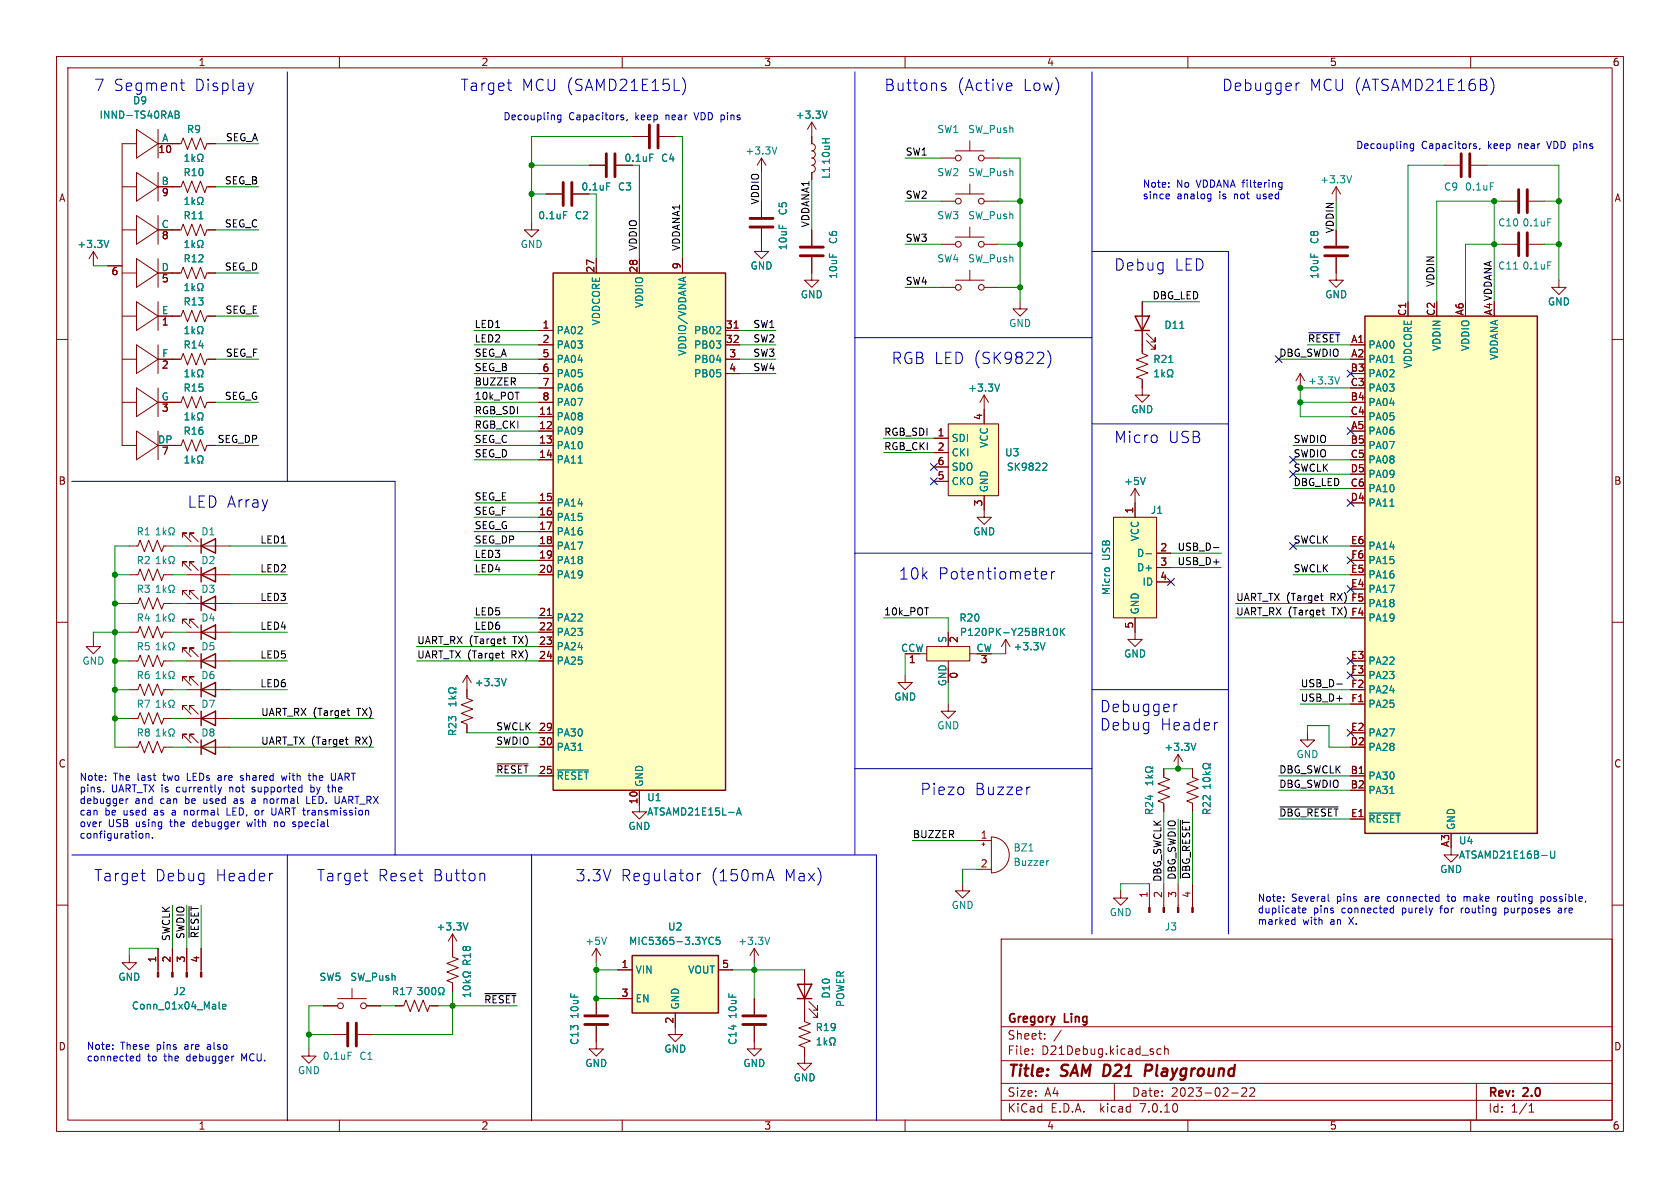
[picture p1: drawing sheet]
<svg xmlns="http://www.w3.org/2000/svg" width="297mm" height="210mm" viewBox="0 0 297 210" stroke-linecap="round" stroke-linejoin="round" font-family="sans-serif">
<defs><g id="words">
<g font-size="2.8" fill="#0000c2">
<text x="16.5" y="16.3">7 Segment</text>
<text x="34.3" y="16.3">Display</text>
<text x="81.3" y="16.3">Target</text>
<text x="92.1" y="16.3">MCU (SAMD21E15L)</text>
<text x="156.2" y="16.3">Buttons</text>
<text x="169.1" y="16.3">(Active</text>
<text x="180.8" y="16.3">Low)</text>
<text x="215.9" y="16.3">Debugger</text>
<text x="231.4" y="16.3">MCU (ATSAMD21E16B)</text>
<text x="196.8" y="48">Debug</text>
<text x="207.6" y="48">LED</text>
<text x="157.5" y="64.5">RGB LED (SK9822)</text>
<text x="196.8" y="78.5">Micro</text>
<text x="206.4" y="78.5">USB</text>
<text x="33" y="89.9">LED Array</text>
<text x="158.7" y="102.6">10k</text>
<text x="165.8" y="102.6">Potentiometer</text>
<text x="194.3" y="126.1">Debugger</text>
<text x="194.3" y="129.3">Debug</text>
<text x="205" y="129.3">Header</text>
<text x="162.6" y="140.7">Piezo</text>
<text x="172.2" y="140.7">Buzzer</text>
<text x="16.5" y="156">Target</text>
<text x="27.3" y="156">Debug</text>
<text x="38.1" y="156">Header</text>
<text x="55.9" y="156">Target</text>
<text x="66.7" y="156">Reset</text>
<text x="76.5" y="156">Button</text>
<text x="101.6" y="156">3.3V</text>
<text x="109.7" y="156">Regulator</text>
<text x="125.6" y="156">(150mA</text>
<text x="138.6" y="156">Max)</text>
</g>
<g font-size="2.8" fill="#840000">
<text x="178" y="190.9">Title:</text>
<text x="187.7" y="190.9">SAM D21</text>
<text x="204" y="190.9">Playground</text>
</g>
<g font-size="2.1" fill="#840000">
<text x="178" y="184">Sheet:</text>
<text x="178" y="181.2">Gregory</text>
<text x="188.2" y="181.2">Ling</text>
<text x="178" y="186.7">File:</text>
<text x="184.1" y="186.7">D21Debug.kicad_sch</text>
<text x="178" y="196.9">KiCad</text>
<text x="178" y="194.1">Size:</text>
<text x="184.7" y="194.1">A4</text>
<text x="185.7" y="196.9">E.D.A.</text>
<text x="194.6" y="196.9">kicad</text>
<text x="200" y="194.1">Date:</text>
<text x="201.8" y="196.9">7.0.10</text>
<text x="207" y="194.1">2023-02-22</text>
<text x="263" y="194.3">Rev:</text>
<text x="263" y="196.9">Id:</text>
<text x="267.1" y="196.9">1/1</text>
<text x="269.4" y="194.3">2.0</text>
</g>
<g font-size="1.8" fill="#840000">
<text x="35" y="11.9">1</text>
<text x="85" y="11.9">2</text>
<text x="135" y="11.9">3</text>
<text x="185" y="11.9">4</text>
<text x="235" y="11.9">5</text>
<text x="285" y="11.9">6</text>
<text x="27.9" y="27.4">10</text>
<text x="28.6" y="25.1">A</text>
<text x="10.3" y="35.9">A</text>
<text x="28.5" y="35">9</text>
<text x="285.3" y="35.9">A</text>
<text x="28.5" y="42.6">8</text>
<text x="120.4" y="47.7" transform="rotate(-90 120.4 47.7)">9</text>
<text x="19.6" y="49">6</text>
<text x="28.5" y="50.2">5</text>
<text x="105.2" y="48.3" transform="rotate(-90 105.2 48.3)">27</text>
<text x="112.8" y="48.3" transform="rotate(-90 112.8 48.3)">28</text>
<text x="28.5" y="57.9">1</text>
<text x="95.8" y="58.2">1</text>
<text x="128.2" y="58.2">31</text>
<text x="248.7" y="56" transform="rotate(-90 248.7 56)">C1</text>
<text x="253.7" y="56" transform="rotate(-90 253.7 56)">C2</text>
<text x="258.8" y="55.9" transform="rotate(-90 258.8 55.9)">A6</text>
<text x="263.9" y="55.9" transform="rotate(-90 263.9 55.9)">A4</text>
<text x="28.5" y="65.5">2</text>
<text x="95.8" y="60.7">2</text>
<text x="95.8" y="63.2">5</text>
<text x="95.8" y="65.8">6</text>
<text x="128.2" y="60.7">32</text>
<text x="128.8" y="63.2">3</text>
<text x="128.8" y="65.8">4</text>
<text x="238.7" y="65.8">B3</text>
<text x="238.8" y="63.2">A2</text>
<text x="238.8" y="60.7">A1</text>
<text x="95.8" y="68.3">7</text>
<text x="95.8" y="70.9">8</text>
<text x="238.7" y="70.9">B4</text>
<text x="238.7" y="68.3">C3</text>
<text x="28.5" y="73.1">3</text>
<text x="95.2" y="73.4">11</text>
<text x="95.2" y="75.9">12</text>
<text x="165.7" y="77.2">1</text>
<text x="173.7" y="74.4" transform="rotate(-90 173.7 74.4)">4</text>
<text x="238.7" y="73.4">C4</text>
<text x="238.8" y="75.9">A5</text>
<text x="28.5" y="80.7">7</text>
<text x="95.2" y="78.5">13</text>
<text x="95.2" y="81">14</text>
<text x="165.7" y="79.8">2</text>
<text x="165.7" y="82.3">6</text>
<text x="238.7" y="78.5">B5</text>
<text x="238.7" y="81">C5</text>
<text x="238.7" y="83.6">D5</text>
<text x="10.3" y="85.9">B</text>
<text x="95.2" y="88.6">15</text>
<text x="165.7" y="84.8">5</text>
<text x="173.7" y="89.6" transform="rotate(-90 173.7 89.6)">3</text>
<text x="238.7" y="86.1">C6</text>
<text x="238.7" y="88.6">D4</text>
<text x="285.3" y="85.9">B</text>
<text x="95.2" y="91.2">16</text>
<text x="95.2" y="93.7">17</text>
<text x="200.4" y="90.9" transform="rotate(-90 200.4 90.9)">1</text>
<text x="95.2" y="96.3">18</text>
<text x="95.2" y="98.8">19</text>
<text x="95.2" y="101.3">20</text>
<text x="205" y="97.5">2</text>
<text x="205" y="100.1">3</text>
<text x="238.7" y="101.3">E5</text>
<text x="238.7" y="96.3">E6</text>
<text x="238.8" y="98.8">F6</text>
<text x="205" y="102.6">4</text>
<text x="238.7" y="103.9">E4</text>
<text x="238.8" y="106.4">F5</text>
<text x="95.2" y="109">21</text>
<text x="95.2" y="111.5">22</text>
<text x="169.6" y="113.7" transform="rotate(-90 169.6 113.7)">2</text>
<text x="200.4" y="111.2" transform="rotate(-90 200.4 111.2)">5</text>
<text x="238.8" y="109">F4</text>
<text x="95.2" y="114">23</text>
<text x="95.2" y="116.6">24</text>
<text x="160.6" y="117.6">1</text>
<text x="173.3" y="117.6">3</text>
<text x="238.7" y="116.6">E3</text>
<text x="238.8" y="119.1">F3</text>
<text x="169.6" y="120.1" transform="rotate(-90 169.6 120.1)">0</text>
<text x="238.8" y="124.2">F1</text>
<text x="238.8" y="121.7">F2</text>
<text x="95.2" y="129.3">29</text>
<text x="95.2" y="131.8">30</text>
<text x="238.7" y="131.8">D2</text>
<text x="238.7" y="129.3">E2</text>
<text x="10.3" y="135.9">C</text>
<text x="95.2" y="136.9">25</text>
<text x="238.7" y="136.9">B1</text>
<text x="285.3" y="135.9">C</text>
<text x="112.8" y="142.3" transform="rotate(-90 112.8 142.3)">10</text>
<text x="238.7" y="139.4">B2</text>
<text x="173.3" y="148.3">1</text>
<text x="238.7" y="144.5">E1</text>
<text x="256.3" y="149.8" transform="rotate(-90 256.3 149.8)">A3</text>
<text x="173.3" y="153.4">2</text>
<text x="210.5" y="155.5" transform="rotate(-90 210.5 155.5)">~{DBG_RESET}</text>
<text x="202.9" y="158.8" transform="rotate(-90 202.9 158.8)">1</text>
<text x="205.5" y="158.8" transform="rotate(-90 205.5 158.8)">2</text>
<text x="208" y="158.8" transform="rotate(-90 208 158.8)">3</text>
<text x="210.6" y="158.8" transform="rotate(-90 210.6 158.8)">4</text>
<text x="27.7" y="170.3" transform="rotate(-90 27.7 170.3)">1</text>
<text x="30.2" y="170.3" transform="rotate(-90 30.2 170.3)">2</text>
<text x="32.8" y="170.3" transform="rotate(-90 32.8 170.3)">3</text>
<text x="35.3" y="170.3" transform="rotate(-90 35.3 170.3)">4</text>
<text x="109.8" y="171.2">1</text>
<text x="127.6" y="171.2">5</text>
<text x="109.8" y="176.3">3</text>
<text x="10.3" y="185.9">D</text>
<text x="119.1" y="181" transform="rotate(-90 119.1 181)">2</text>
<text x="285.3" y="185.9">D</text>
<text x="35" y="199.9">1</text>
<text x="85" y="199.9">2</text>
<text x="135" y="199.9">3</text>
<text x="185" y="199.9">4</text>
<text x="235" y="199.9">5</text>
<text x="285" y="199.9">6</text>
</g>
<g font-size="1.8" fill="#008484">
<text x="17.5" y="21.2">INND-TS40RAB</text>
<text x="23.4" y="18.6">D9</text>
<text x="32.9" y="23.7">R9</text>
<text x="140.6" y="21.2">+3.3V</text>
<text x="165.6" y="23.7">SW1</text>
<text x="171" y="23.7">SW_Push</text>
<text x="110.3" y="28.8">0.1uF</text>
<text x="116.8" y="28.8">C4</text>
<text x="131.7" y="27.5">+3.3V</text>
<text x="146.9" y="29.2" transform="rotate(-90 146.9 29.2)">10uH</text>
<text x="28.5" y="32.8">B</text>
<text x="32.3" y="31.3">R10</text>
<text x="102.7" y="33.9">0.1uF</text>
<text x="109.1" y="33.9">C3</text>
<text x="146.9" y="31.7" transform="rotate(-90 146.9 31.7)">L1</text>
<text x="165.6" y="31.3">SW2</text>
<text x="171" y="31.3">SW_Push</text>
<text x="233.3" y="32.6">+3.3V</text>
<text x="255.2" y="33.9">C9</text>
<text x="258.9" y="33.9">0.1uF</text>
<text x="28.5" y="40.4">C</text>
<text x="32.3" y="39">R11</text>
<text x="95.1" y="39">0.1uF</text>
<text x="101.5" y="39">C2</text>
<text x="139.3" y="38.2" transform="rotate(-90 139.3 38.2)">C5</text>
<text x="165.6" y="39">SW3</text>
<text x="171" y="39">SW_Push</text>
<text x="264.8" y="40.2">C10</text>
<text x="269" y="40.2">0.1uF</text>
<text x="13.6" y="44">+3.3V</text>
<text x="32.3" y="46.6">R12</text>
<text x="91.9" y="44">GND</text>
<text x="132.6" y="47.9">GND</text>
<text x="139.3" y="44.3" transform="rotate(-90 139.3 44.3)">10uF</text>
<text x="148.2" y="43.3" transform="rotate(-90 148.2 43.3)">C6</text>
<text x="165.6" y="46.6">SW4</text>
<text x="171" y="46.6">SW_Push</text>
<text x="233.3" y="43.3" transform="rotate(-90 233.3 43.3)">C8</text>
<text x="264.8" y="47.9">C11</text>
<text x="269" y="47.9">0.1uF</text>
<text x="28.5" y="48">D</text>
<text x="141.5" y="52.9">GND</text>
<text x="148.2" y="49.4" transform="rotate(-90 148.2 49.4)">10uF</text>
<text x="233.3" y="49.4" transform="rotate(-90 233.3 49.4)">10uF</text>
<text x="234.2" y="52.9">GND</text>
<text x="28.5" y="55.6">E</text>
<text x="32.3" y="54.2">R13</text>
<text x="98.3" y="59.3">PA02</text>
<text x="106.3" y="57.6" transform="rotate(-90 106.3 57.6)">VDDCORE</text>
<text x="113.9" y="54.5" transform="rotate(-90 113.9 54.5)">VDDIO</text>
<text x="122.6" y="59.3">PB02</text>
<text x="178.3" y="58">GND</text>
<text x="205.7" y="58.3">D11</text>
<text x="273.6" y="54.2">GND</text>
<text x="28.6" y="63.2">F</text>
<text x="32.3" y="61.8">R14</text>
<text x="98.3" y="61.8">PA03</text>
<text x="98.3" y="64.4">PA04</text>
<text x="121.5" y="63" transform="rotate(-90 121.5 63)">VDDIO/VDDANA</text>
<text x="122.6" y="64.4">PB04</text>
<text x="122.6" y="61.8">PB03</text>
<text x="203.8" y="64.4">R21</text>
<text x="241.8" y="61.8">PA00</text>
<text x="241.8" y="64.4">PA01</text>
<text x="249.8" y="65.2" transform="rotate(-90 249.8 65.2)">VDDCORE</text>
<text x="254.9" y="62.2" transform="rotate(-90 254.9 62.2)">VDDIN</text>
<text x="259.9" y="62.2" transform="rotate(-90 259.9 62.2)">VDDIO</text>
<text x="265" y="63.7" transform="rotate(-90 265 63.7)">VDDANA</text>
<text x="28.5" y="70.9">G</text>
<text x="32.3" y="69.4">R15</text>
<text x="98.3" y="66.9">PA05</text>
<text x="98.3" y="69.4">PA06</text>
<text x="98.3" y="72">PA07</text>
<text x="122.6" y="66.9">PB05</text>
<text x="171" y="69.4">+3.3V</text>
<text x="231.1" y="68.2">+3.3V</text>
<text x="241.8" y="66.9">PA02</text>
<text x="241.8" y="72">PA04</text>
<text x="241.8" y="69.4">PA03</text>
<text x="32.3" y="77.1">R16</text>
<text x="98.3" y="74.5">PA08</text>
<text x="98.3" y="77.1">PA09</text>
<text x="199.9" y="73.3">GND</text>
<text x="241.8" y="77.1">PA06</text>
<text x="241.8" y="74.5">PA05</text>
<text x="27.8" y="78.5">DP</text>
<text x="98.3" y="79.6">PA10</text>
<text x="98.3" y="82.1">PA11</text>
<text x="168.1" y="78.3">SDI</text>
<text x="168.1" y="80.9">CKI</text>
<text x="168.1" y="83.4">SDO</text>
<text x="174.9" y="79.3" transform="rotate(-90 174.9 79.3)">VCC</text>
<text x="177.6" y="80.9">U3</text>
<text x="177.9" y="83.4">SK9822</text>
<text x="241.8" y="79.6">PA07</text>
<text x="241.8" y="82.1">PA08</text>
<text x="98.3" y="89.8">PA14</text>
<text x="168.1" y="86">CKO</text>
<text x="174.9" y="87.1" transform="rotate(-90 174.9 87.1)">GND</text>
<text x="198.6" y="86">+5V</text>
<text x="241.8" y="87.2">PA10</text>
<text x="241.8" y="89.8">PA11</text>
<text x="241.8" y="84.7">PA09</text>
<text x="35.5" y="94.8">D1</text>
<text x="98.3" y="92.3">PA15</text>
<text x="98.3" y="94.8">PA16</text>
<text x="172" y="94.8">GND</text>
<text x="201.5" y="95.8" transform="rotate(-90 201.5 95.8)">VCC</text>
<text x="203.4" y="91">J1</text>
<text x="35.5" y="99.9">D2</text>
<text x="98.3" y="97.4">PA17</text>
<text x="98.3" y="99.9">PA18</text>
<text x="196.4" y="99.1" transform="rotate(-90 196.4 99.1)">USB</text>
<text x="200.9" y="98.7">D-</text>
<text x="200.9" y="101.2">D+</text>
<text x="241.8" y="97.4">PA14</text>
<text x="241.8" y="99.9">PA15</text>
<text x="35.5" y="105">D3</text>
<text x="98.3" y="102.5">PA19</text>
<text x="196.4" y="105.3" transform="rotate(-90 196.4 105.3)">Micro</text>
<text x="201.9" y="103.7">ID</text>
<text x="241.8" y="105">PA17</text>
<text x="241.8" y="102.5">PA16</text>
<text x="241.8" y="107.5">PA18</text>
<text x="35.5" y="110.1">D4</text>
<text x="98.3" y="110.1">PA22</text>
<text x="98.3" y="112.6">PA23</text>
<text x="167.4" y="113.7" transform="rotate(-90 167.4 113.7)">S</text>
<text x="169.5" y="110.1">R20</text>
<text x="169.6" y="112.6">P120PK-Y25BR10K</text>
<text x="201.5" y="108.7" transform="rotate(-90 201.5 108.7)">GND</text>
<text x="241.8" y="110.1">PA19</text>
<text x="14.5" y="117.7">GND</text>
<text x="35.5" y="115.2">D5</text>
<text x="98.3" y="115.2">PA24</text>
<text x="98.3" y="117.7">PA25</text>
<text x="159.2" y="115.3">CCW</text>
<text x="172.5" y="115.3">CW</text>
<text x="179.1" y="115.2">+3.3V</text>
<text x="198.6" y="116.4">GND</text>
<text x="241.8" y="117.7">PA22</text>
<text x="35.5" y="120.2">D6</text>
<text x="35.5" y="125.3">D7</text>
<text x="83.8" y="121.5">+3.3V</text>
<text x="158" y="124.1">GND</text>
<text x="167.4" y="121.4" transform="rotate(-90 167.4 121.4)">GND</text>
<text x="241.8" y="125.3">PA25</text>
<text x="241.8" y="122.8">PA24</text>
<text x="241.8" y="120.2">PA23</text>
<text x="35.5" y="130.4">D8</text>
<text x="80.9" y="130.2" transform="rotate(-90 80.9 130.2)">R23</text>
<text x="98.3" y="130.4">PA30</text>
<text x="165.6" y="129.1">GND</text>
<text x="241.8" y="130.4">PA27</text>
<text x="98.3" y="132.9">PA31</text>
<text x="205.7" y="132.9">+3.3V</text>
<text x="229.1" y="134.2">GND</text>
<text x="241.8" y="132.9">PA28</text>
<text x="98.3" y="138">~{RESET}</text>
<text x="113.9" y="139.2" transform="rotate(-90 113.9 139.2)">GND</text>
<text x="114.3" y="141.8">U1</text>
<text x="241.8" y="138">PA30</text>
<text x="241.8" y="140.6">PA31</text>
<text x="111" y="146.9">GND</text>
<text x="114.3" y="144.4">ATSAMD21E15L-A</text>
<text x="204.1" y="144.2" transform="rotate(-90 204.1 144.2)">R24</text>
<text x="241.8" y="145.6">~{RESET}</text>
<text x="257.4" y="146.8" transform="rotate(-90 257.4 146.8)">GND</text>
<text x="257.8" y="149.5">U4</text>
<text x="179.1" y="150.7">BZ1</text>
<text x="179.1" y="153.3">Buzzer</text>
<text x="254.5" y="154.5">GND</text>
<text x="257.8" y="152">ATSAMD21E16B-U</text>
<text x="168.1" y="160.9">GND</text>
<text x="77.1" y="164.7">+3.3V</text>
<text x="103.4" y="167.2">+5V</text>
<text x="111.1" y="167.2">MIC5365-3.3YC5</text>
<text x="118" y="164.7">U2</text>
<text x="130.4" y="167.2">+3.3V</text>
<text x="196.1" y="162.2">GND</text>
<text x="205.8" y="164.7">J3</text>
<text x="20.8" y="173.6">GND</text>
<text x="56.4" y="173.6">SW5</text>
<text x="61.8" y="173.6">SW_Push</text>
<text x="83.4" y="170.9" transform="rotate(-90 83.4 170.9)">R18</text>
<text x="112.3" y="172.3">VIN</text>
<text x="121.6" y="172.3">VOUT</text>
<text x="23.2" y="178.7">Conn_01x04_Male</text>
<text x="30.6" y="176.1">J2</text>
<text x="112.3" y="177.4">EN</text>
<text x="120.2" y="178.6" transform="rotate(-90 120.2 178.6)">GND</text>
<text x="146.9" y="176.6" transform="rotate(-90 146.9 176.6)">D10</text>
<text x="149.5" y="178.1" transform="rotate(-90 149.5 178.1)">POWER</text>
<text x="102.5" y="184.8" transform="rotate(-90 102.5 184.8)">C13</text>
<text x="102.5" y="180.2" transform="rotate(-90 102.5 180.2)">10uF</text>
<text x="130.4" y="184.8" transform="rotate(-90 130.4 184.8)">C14</text>
<text x="130.4" y="180.2" transform="rotate(-90 130.4 180.2)">10uF</text>
<text x="144.1" y="182.5">R19</text>
<text x="52.6" y="190.1">GND</text>
<text x="57" y="187.6">0.1uF</text>
<text x="63.4" y="187.6">C1</text>
<text x="103.4" y="188.8">GND</text>
<text x="117.3" y="186.3">GND</text>
<text x="131.3" y="188.8">GND</text>
<text x="140.2" y="191.4">GND</text>
</g>
<g font-size="1.8" fill="#0000c2">
<text x="88.9" y="21.3">Decoupling</text>
<text x="100.5" y="21.3">Capacitors,</text>
<text x="112.4" y="21.3">keep</text>
<text x="117.9" y="21.3">near</text>
<text x="123.3" y="21.3">VDD pins</text>
<text x="239.6" y="26.4">Decoupling</text>
<text x="251.3" y="26.4">Capacitors,</text>
<text x="263.2" y="26.4">keep</text>
<text x="268.7" y="26.4">near</text>
<text x="274" y="26.4">VDD pins</text>
<text x="201.9" y="33.3">Note:</text>
<text x="201.9" y="35.3">since</text>
<text x="208" y="33.3">No</text>
<text x="208.1" y="35.3">analog</text>
<text x="211.6" y="33.3">VDDANA filtering</text>
<text x="215.6" y="35.3">is</text>
<text x="218.4" y="35.3">not</text>
<text x="222.6" y="35.3">used</text>
<text x="14" y="138.1">Note:</text>
<text x="14" y="140.2">pins.</text>
<text x="14" y="142.2">debugger</text>
<text x="19.7" y="140.2">UART_TX is</text>
<text x="20" y="138.1">The</text>
<text x="23.8" y="142.2">and</text>
<text x="24.4" y="138.1">last</text>
<text x="28.5" y="142.2">can</text>
<text x="29.2" y="138.1">two</text>
<text x="31.5" y="140.2">currently</text>
<text x="33" y="142.2">be</text>
<text x="33.5" y="138.1">LEDs</text>
<text x="36.4" y="142.2">used</text>
<text x="39.2" y="138.1">are</text>
<text x="41" y="140.2">not</text>
<text x="42" y="142.2">as</text>
<text x="43.4" y="138.1">shared</text>
<text x="45.2" y="140.2">supported</text>
<text x="45.4" y="142.2">a</text>
<text x="47.7" y="142.2">normal</text>
<text x="50.9" y="138.1">with</text>
<text x="55.4" y="142.2">LED.</text>
<text x="55.8" y="140.2">by</text>
<text x="55.9" y="138.1">the</text>
<text x="59.1" y="140.2">the</text>
<text x="60" y="138.1">UART</text>
<text x="60.7" y="142.2">UART_RX</text>
<text x="14" y="144.3">can</text>
<text x="14" y="146.3">over</text>
<text x="14" y="148.3">configuration.</text>
<text x="18.5" y="144.3">be</text>
<text x="19.1" y="146.3">USB</text>
<text x="21.9" y="144.3">used</text>
<text x="24.1" y="146.3">using</text>
<text x="27.5" y="144.3">as</text>
<text x="30.4" y="146.3">the</text>
<text x="30.9" y="144.3">a</text>
<text x="33.2" y="144.3">normal</text>
<text x="34.5" y="146.3">debugger</text>
<text x="41" y="144.3">LED,</text>
<text x="44.4" y="146.3">with</text>
<text x="46.2" y="144.3">or</text>
<text x="49.3" y="144.3">UART transmission</text>
<text x="49.4" y="146.3">no</text>
<text x="52.8" y="146.3">special</text>
<text x="222.2" y="159.5">Note:</text>
<text x="222.2" y="161.5">duplicate</text>
<text x="228.3" y="159.5">Several</text>
<text x="232.2" y="161.5">pins</text>
<text x="236.4" y="159.5">pins</text>
<text x="237.3" y="161.5">connected</text>
<text x="241.5" y="159.5">are</text>
<text x="245.7" y="159.5">connected</text>
<text x="248.1" y="161.5">purely</text>
<text x="255.1" y="161.5">for</text>
<text x="256.6" y="159.5">to</text>
<text x="258.9" y="161.5">routing</text>
<text x="259.6" y="159.5">make</text>
<text x="265.8" y="159.5">routing</text>
<text x="266.8" y="161.5">purposes</text>
<text x="273.6" y="159.5">possible,</text>
<text x="276.5" y="161.5">are</text>
<text x="222.2" y="163.6">marked</text>
<text x="230.3" y="163.6">with</text>
<text x="235.3" y="163.6">an</text>
<text x="238.8" y="163.6">X.</text>
<text x="15.2" y="185.7">Note:</text>
<text x="21.3" y="185.7">These</text>
<text x="27.8" y="185.7">pins</text>
<text x="32.9" y="185.7">are</text>
<text x="37.1" y="185.7">also</text>
<text x="15.2" y="187.7">connected</text>
<text x="26.1" y="187.7">to</text>
<text x="29.1" y="187.7">the</text>
<text x="33.3" y="187.7">debugger</text>
<text x="43.1" y="187.7">MCU.</text>
</g>
<g font-size="1.8">
<text x="39.8" y="25.1">SEG_A</text>
<text x="160" y="27.6">SW1</text>
<text x="39.7" y="32.7">SEG_B</text>
<text x="160" y="35.2">SW2</text>
<text x="39.7" y="40.3">SEG_C</text>
<text x="134.3" y="36.2" transform="rotate(-90 134.3 36.2)">VDDIO</text>
<text x="143.2" y="40.3" transform="rotate(-90 143.2 40.3)">VDDANA1</text>
<text x="235.9" y="41.3" transform="rotate(-90 235.9 41.3)">VDDIN</text>
<text x="39.7" y="47.9">SEG_D</text>
<text x="112.7" y="44.5" transform="rotate(-90 112.7 44.5)">VDDIO</text>
<text x="120.3" y="44.5" transform="rotate(-90 120.3 44.5)">VDDANA1</text>
<text x="160" y="42.8">SW3</text>
<text x="160" y="50.5">SW4</text>
<text x="203.7" y="53">DBG_LED</text>
<text x="253.7" y="50.8" transform="rotate(-90 253.7 50.8)">VDDIN</text>
<text x="39.8" y="55.5">SEG_E</text>
<text x="83.8" y="58.1">LED1</text>
<text x="133.1" y="58.1">SW1</text>
<text x="263.9" y="55.9" transform="rotate(-90 263.9 55.9)">A4 VDDANA</text>
<text x="39.8" y="63.2">SEG_F</text>
<text x="83.8" y="65.7">SEG_B</text>
<text x="83.8" y="60.6">LED2</text>
<text x="83.8" y="63.2">SEG_A</text>
<text x="133.1" y="63.2">SW3</text>
<text x="133.1" y="65.7">SW4</text>
<text x="133.1" y="60.6">SW2</text>
<text x="226.1" y="63.2">DBG_SWDIO</text>
<text x="231.1" y="60.6">~{RESET}A1</text>
<text x="39.7" y="70.8">SEG_G</text>
<text x="83.8" y="68.2">BUZZER</text>
<text x="83.8" y="70.8">10k_POT</text>
<text x="83.8" y="73.3">RGB_SDI</text>
<text x="83.8" y="75.9">RGB_CKI</text>
<text x="156.2" y="77.1">RGB_SDI</text>
<text x="38.4" y="78.4">SEG_DP</text>
<text x="83.8" y="78.4">SEG_C</text>
<text x="83.8" y="80.9">SEG_D</text>
<text x="156.2" y="79.7">RGB_CKI</text>
<text x="228.6" y="83.5">SWCLK</text>
<text x="228.6" y="78.4">SWDIO</text>
<text x="228.6" y="80.9">SWDIO</text>
<text x="83.8" y="88.6">SEG_E</text>
<text x="228.6" y="86">DBG_LED</text>
<text x="83.8" y="91.1">SEG_F</text>
<text x="83.8" y="93.6">SEG_G</text>
<text x="45.9" y="96.2">LED1</text>
<text x="45.9" y="101.3">LED2</text>
<text x="83.8" y="101.3">LED4</text>
<text x="83.8" y="98.7">LED3</text>
<text x="83.8" y="96.2">SEG_DP</text>
<text x="208.1" y="97.4">USB_D-</text>
<text x="208.1" y="100">USB_D+</text>
<text x="228.6" y="96.2">SWCLK</text>
<text x="228.6" y="101.3">SWCLK</text>
<text x="45.9" y="106.3">LED3</text>
<text x="218.4" y="106.3">UART_TX (Target</text>
<text x="235.3" y="106.3">RX) F5</text>
<text x="45.9" y="111.4">LED4</text>
<text x="73.7" y="114">UART_RX (Target</text>
<text x="83.8" y="108.9">LED5</text>
<text x="83.8" y="111.4">LED6</text>
<text x="90.8" y="114">TX)</text>
<text x="156.2" y="108.9">10k_POT</text>
<text x="218.4" y="108.9">UART_RX (Target</text>
<text x="235.6" y="108.9">TX) F4</text>
<text x="45.9" y="116.5">LED5</text>
<text x="73.7" y="116.5">UART_TX (Target</text>
<text x="90.5" y="116.5">RX)</text>
<text x="45.9" y="121.6">LED6</text>
<text x="229.9" y="121.6">USB_D-</text>
<text x="229.9" y="124.1">USB_D+</text>
<text x="46.1" y="131.7">UART_TX (Target</text>
<text x="46.1" y="126.7">UART_RX (Target</text>
<text x="62.9" y="131.7">RX)</text>
<text x="63.2" y="126.7">TX)</text>
<text x="87.6" y="129.2">SWCLK</text>
<text x="87.6" y="131.7">SWDIO</text>
<text x="87.6" y="136.8">~{RESET}25</text>
<text x="226.1" y="136.8">DBG_SWCLK</text>
<text x="226.1" y="139.4">DBG_SWDIO</text>
<text x="161.3" y="148.2">BUZZER</text>
<text x="226.1" y="144.4">~{DBG_RESET}E1</text>
<text x="205.4" y="156" transform="rotate(-90 205.4 156)">DBG_SWCLK</text>
<text x="207.9" y="155.6" transform="rotate(-90 207.9 155.6)">DBG_SWDIO</text>
<text x="30.1" y="166.5" transform="rotate(-90 30.1 166.5)">SWCLK</text>
<text x="32.7" y="166.1" transform="rotate(-90 32.7 166.1)">SWDIO</text>
<text x="35.2" y="166" transform="rotate(-90 35.2 166)">~{RESET}</text>
<text x="85.5" y="177.5">~{RESET}</text>
</g>
</g></defs>
<g fill="none" stroke="#840000" stroke-width=".18">
<path d="M10 10h277v190h-277zM12 12h273v186h-273zM60 10v2M110 10v2M160 10v2M210 10v2M260 10v2M21.6 33h2.5M24.1 38.1l3.8 2.5-3.8 2.6zM24.1 30.5l3.8 2.5-3.8 2.6zM24.1 22.9l3.8 2.5-3.8 2.5zM24.1 25.4h-2.5v53.3h2.5"/>
<path d="M27.9 25.4h4.1l.4-1 .7 2 .8-2 .8 2 .7-2 .8 2 .4-1h1.5M27.9 33h4.1l.4-1 .7 2 .8-2 .8 2 .7-2 .8 2 .4-1h1.5M27.9 22.9v5M27.9 30.5v5.1M27.9 38.1v5.1M94 39.4v1.2h1.2l-1.2 1.3-1.3-1.3h1.3M96.5 34.3h2.8M101.3 34.3h2.8M104.1 29.2h2.8M109 29.2h2.8M111.8 24.1h2.8M116.6 24.1h2.8"/>
<path d="M134.6 27.9l-.7 1.3M134.6 27.9v2.6M134.6 35.6v2.8M134.6 27.9l.8 1.3M143.5 21.6v3.8a.64 .64 0 0 1 .6 .6 .64 .64 0 0 1-.6 .7 .64 .64 0 0 1 .6 .6 .64 .64 0 0 1-.6 .6 .64 .64 0 0 1 .6 .7 .64 .64 0 0 1-.6 .6 .64 .64 0 0 1 .6 .6 .64 .64 0 0 1-.6 .7v1.3M143.5 21.6l-.8 1.3M143.5 21.6l.8 1.3M166.4 27.9h2.5M166.4 35.6h2.5M168.9 26.7h5.1M168.9 34.3h5.1M171.4 24.9v1.8"/>
<path d="M171.4 32.5v1.8M174 27.9h2.5M174 35.6h2.5M236.2 33v2.6M236.2 33l.8 1.3M236.2 33l-.7 1.3M255.3 29.2h2.8M260.1 29.2h2.8M265.4 35.6h2.8M270.3 35.6h2.7M10 60h2M16.5 44.5l-.8 1.2"/>
<path d="M16.5 44.5v2.5M16.5 44.5l.8 1.2M19 47h2.6M21.6 48.3h2.5M21.6 55.9h2.5M21.6 40.6h2.5M24.1 53.3l3.8 2.6-3.8 2.5zM24.1 45.7l3.8 2.6-3.8 2.5zM27.9 48.3h4.1l.4-1.1 .7 2.1 .8-2.1 .8 2.1 .7-2.1 .8 2.1 .4-1h1.5M27.9 55.9h4.1l.4-1 .7 2 .8-2 .8 2 .7-2 .8 2 .4-1h1.5M27.9 40.6h4.1l.4-1 .7 2.1 .8-2.1 .8 2.1 .7-2.1 .8 2.1 .4-1.1h1.5M27.9 45.7v5.1"/>
<path d="M27.9 53.3v5.1M95.2 58.4h2.6M105.4 45.7v2.6M113 45.7v2.6M120.6 45.7v2.6M128.3 58.4h2.5M129.8 58h.7M134.6 40.4v4.1h1.3l-1.3 1.2-1.3-1.2h1.3M143.5 45.5v4h1.3l-1.3 1.3-1.3-1.3h1.3M143.5 40.6v2.8M166.4 43.2h2.5M166.4 50.8h2.5"/>
<path d="M168.9 41.9h5.1M168.9 49.5h5.1M171.4 40.1v1.8M171.4 47.8v1.7M174 43.2h2.5M174 50.8h2.5M180.3 53.3v1.3h1.3l-1.3 1.3-1.2-1.3h1.2M201.9 53.3v9.2l1 .4-2 .7 2 .8-2 .8 2 .7-2 .8 1 .4v2.8h1.3l-1.3 1.2-1.2-1.2h1.2M202.7 58.9l1.5 1.6v-.8v.8h-.7M236.2 45.5v4h-1.3l1.3 1.3 1.3-1.3h-1.3M236.2 40.6v2.8M248.9 53.3v2.6"/>
<path d="M265.4 43.2h2.8M270.3 43.2h2.7M275.6 49.5v1.3h-1.3l1.3 1.3 1.3-1.3h-1.3M285 60h2M21.6 63.5h2.5M21.6 71.1h2.5M24.1 76.2l3.8 2.5-3.8 2.6zM24.1 68.6l3.8 2.5-3.8 2.6zM24.1 61l3.8 2.5-3.8 2.5zM27.9 71.1h4.1l.4-1 .7 2 .8-2 .8 2 .7-2 .8 2 .4-1h1.5M27.9 63.5h4.1l.4-1 .7 2 .8-2 .8 2 .7-2 .8 2 .4-1h1.5M27.9 61v5"/>
<path d="M27.9 68.6v5.1M27.9 76.2v5.1M30.5 78.7h1.5l.4-1 .7 2.1 .8-2.1 .8 2.1 .7-2.1 .8 2.1 .4-1.1h1.5M95.2 73.7h2.6M95.2 76.2h2.6M95.2 78.7h2.6M95.2 61h2.6M95.2 63.5h2.6M95.2 66h2.6M95.2 68.6h2.6M95.2 71.1h2.6M96.8 73.2h.7"/>
<path d="M128.3 61h2.5M128.3 63.5h2.5M128.3 66h2.5M165.1 77.5h2.5M167.6 74.9h8.9v12.7h-8.9zM174 69.9l-.8 1.2M174 69.9v5M174 69.9l.8 1.2M202.7 60.2l1.5 1.5v-.7v.7h-.7M229.9 66l-.8 1.3M229.9 66v2.6M229.9 66l.7 1.3"/>
<path d="M238.8 61h2.5M22.9 96.5h1.5l.4-1 .7 2 .8-2 .8 2 .7-2 .8 2 .4-1h1.5M32.3 95v-.8h.7h-.7l1.5 1.6M33 96.5h7.6M33.5 95v-.8h.8h-.8l1.6 1.6M95.2 81.3h2.6M95.2 88.9h2.6M95.2 91.4h2.6M95.2 94h2.6M95.2 96.5h2.6M95.2 99.1h2.6M165.1 80h2.5"/>
<path d="M165.1 85.1h2.5M165.1 82.6h2.5M174 87.6v3.8h1.3l-1.3 1.3-1.3-1.3h1.3M196.8 91.4h7.7v17.8h-7.7zM200.7 86.4l-.8 1.2M200.7 86.4v5M200.7 86.4l.7 1.2M204.5 97.8h2.5M10 110h2M16.5 113v1.3h1.3l-1.3 1.3-1.3-1.3h1.3M22.9 101.6h1.5l.4-1 .7 2 .8-2 .8 2 .7-2 .8 2 .4-1h1.5M22.9 106.7h1.5l.4-1 .7 2 .8-2 .8 2 .7-2 .8 2 .4-1h1.5"/>
<path d="M22.9 111.8h1.5l.4-1.1 .7 2.1 .8-2.1 .8 2.1 .7-2.1 .8 2.1 .4-1h1.5M22.9 116.8h1.5l.4-1 .7 2.1 .8-2.1 .8 2.1 .7-2.1 .8 2.1 .4-1.1h1.5M32.3 100.1v-.8h.7h-.7l1.5 1.5M32.3 105.2v-.8h.7h-.7l1.5 1.5M32.3 115.3v-.7h.7h-.7l1.5 1.5M32.3 110.2v-.7h.7h-.7l1.5 1.5M33 101.6h7.6M33 111.8h7.6M33 116.8h7.6M33 106.7h7.6M33.5 100.1v-.8h.8h-.8l1.6 1.5M33.5 105.2v-.8h.8h-.8l1.6 1.5"/>
<path d="M33.5 115.3v-.7h.8h-.8l1.6 1.5M33.5 110.2v-.7h.8h-.8l1.6 1.5M82.5 119.4v4l1.1 .4-2.1 .8 2.1 .7-2.1 .8 2.1 .8-2.1 .7 1 .4v1.5M82.5 119.4l-.7 1.3M82.5 119.4l.8 1.3M95.2 101.6h2.6M95.2 109.2h2.6M95.2 111.8h2.6M95.2 114.3h2.6M95.2 116.8h2.6M96.8 108.8h.7M160 119.4v1.3h1.3l-1.3 1.2-1.3-1.2h1.3"/>
<path d="M163.8 114.3h7.6v2.5h-7.6zM166.4 114.3h.1M167.6 111.8v2.5M167.6 116.8v1.3M171.4 115.6h1.3M177.8 113l-.8 1.3M177.8 113v2.6M177.8 113l.8 1.3M200.7 109.2v3.8h1.2l-1.2 1.3-1.3-1.3h1.3M204.5 100.3h2.5M204.5 102.9h2.5M285 110h2"/>
<path d="M22.9 132.1h1.5l.4-1 .7 2 .8-2 .8 2 .7-2 .8 2 .4-1h1.5M22.9 127h1.5l.4-1 .7 2 .8-2 .8 2 .7-2 .8 2 .4-1h1.5M22.9 121.9h1.5l.4-1 .7 2 .8-2 .8 2 .7-2 .8 2 .4-1h1.5M32.3 120.4v-.8h.7h-.7l1.5 1.6M32.3 125.5v-.8h.7h-.7l1.5 1.5M32.3 130.6v-.8h.7h-.7l1.5 1.5M33 132.1h7.6M33 121.9h7.6M33 127h7.6M33.5 120.4v-.8h.8h-.8l1.6 1.6M33.5 125.5v-.8h.8h-.8l1.6 1.5M33.5 130.6v-.8h.8h-.8l1.6 1.5"/>
<path d="M95.2 132.1h2.6M95.2 137.2h2.6M95.2 129.5h2.6M113 139.7v3.8h1.3l-1.3 1.3-1.2-1.3h1.2M167.6 124.5v1.2h1.3l-1.3 1.3-1.2-1.3h1.2M205.7 135.9v1.5l1.1 .4-2.1 .8 2.1 .7-2.1 .8 2.1 .7-2.1 .8 1 .4v1.5M208.3 133.4l-.8 1.2M208.3 133.4v2.5M208.3 133.4l.7 1.2M210.8 135.9v1.5l1 .4-2 .8 2 .7-2 .8 2 .7-2 .8 1 .4v.2M231.1 129.5v1.3h-1.2l1.2 1.3 1.3-1.3h-1.3M238.8 137.2h2.5"/>
<path d="M238.8 124.5h2.5M10 160h2M170.2 156.2v1.3h1.2l-1.2 1.3-1.3-1.3h1.3M172.7 148.6h2.6M172.7 153.7h2.6M173.6 149.2h.5M173.9 149v.5M175.3 148a3.2 3.2 0 0 1 3.1 3.1 3.2 3.2 0 0 1-3.1 3.2zM198.1 157.5v1.3h1.3l-1.3 1.2-1.3-1.2h1.3M203.2 156.2v4.2M205.7 156.2v4.2M208.3 156.2v4.2"/>
<path d="M210.8 156.2v4.2M238.8 144.8h2.5M256.5 149.9v1.2h1.3l-1.3 1.3-1.2-1.3h1.2M285 160h2M22.9 168.9v1.3h1.2l-1.2 1.3-1.3-1.3h1.3M27.9 167.6v4.3M30.5 167.6v4.3M33 167.6v4.3M35.6 167.6v4.3M57.1 177.8h2.6M59.7 176.5h5.1M62.2 174.8v1.7"/>
<path d="M64.8 177.8h2.5M69.8 177.8h1.6l.4-1 .7 2 .8-2 .7 2 .8-2 .8 2 .3-1h1.6M80 165.1v4.1l1 .3-2 .8 2 .8-2 .7 2 .8-2 .8 1 .3v1.6M80 165.1l-.8 1.3M80 165.1l.8 1.3M105.4 167.6v2.6M105.4 176.5v2.8M105.4 167.6l-.8 1.3M105.4 167.6l.8 1.3M109.2 176.5h2.6M109.2 171.5h2.6M119.4 179.1v3.8h1.2l-1.2 1.3-1.3-1.3h1.3"/>
<path d="M127 171.5h2.5M133.3 167.6v2.6M133.3 176.5v2.8M133.3 167.6l-.7 1.3M133.3 167.6l.8 1.3M142.2 171.5v9.1l1.1 .4-2.1 .7 2.1 .8-2.1 .8 2.1 .7-2.1 .8 1 .4v2.8h1.3l-1.3 1.2-1.2-1.2h1.2M143 178.3l1.5 1.5v-.7v.7h-.7M143 177l1.5 1.6v-.8v.8h-.7M177 166h108v32h-108zM54.6 185.4v1.3h1.3l-1.3 1.3-1.3-1.3h1.3M58.4 182.9h2.8M60 198v2"/>
<path d="M63.2 182.9h2.8M105.4 181.4v4h1.3l-1.3 1.3-1.3-1.3h1.3M110 198v2M133.3 181.4v4h1.3l-1.3 1.3-1.2-1.3h1.2M160 198v2M177 194.5h108M177 191.5h108M177 187.5h108M177 181.5h108M182.5 186.3v.1M182.5 185.5v.1M184.7 183.6v.1"/>
<path d="M184.7 182.8v.1M187.6 182.1l-1.3 2M197 191.5v3M204.5 186.1l.3 .3 .4-.1M205.2 185.5l-.4-.1-.3 .3M205.9 185.5l.2-.1 .4 .1v.9M205.9 184.9v1.5M210 198v2M217.7 193.2h1.2M220.3 192.4v.5l-.8 .9h.9M221 192.4l.5-.1 .2 .1 .1 .3-.9 1.1h.9M260 198v2"/>
<path d="M261 191.5v6.5M270.3 196.6h.9M270.3 195.5l.4-.4v1.5"/>
<circle cx="169.4" cy="35.6" r=".51"/>
<circle cx="169.4" cy="27.9" r=".51"/>
<circle cx="173.5" cy="35.6" r=".51"/>
<circle cx="173.5" cy="27.9" r=".51"/>
<circle cx="169.4" cy="43.2" r=".51"/>
<circle cx="169.4" cy="50.8" r=".51"/>
<circle cx="173.5" cy="43.2" r=".51"/>
<circle cx="173.5" cy="50.8" r=".51"/>
<circle cx="60.2" cy="177.8" r=".51"/>
<circle cx="64.3" cy="177.8" r=".51"/>
</g>
<path d="M203.4 188.2h-.8l-.3 2M203.4 189.2l-.9 .1" fill="none" stroke="#840000" stroke-width=".4"/>
<g fill="none" stroke="#008484" stroke-width=".18">
<path d="M31 19.6h.4l.2 .3-.2 .3 .2 .2 .1 .3-.3 .2h-.4zM146.2 19.6l-.4 1.3M31 20.2h.4M32.7 27.6l.4-.4v1.3M32.7 35.2l.4-.3v1.2M32.7 28.5h.7M32.7 36.1h.7M34 27.2v1.3M34 34.9v1.2M34.1 28l.3 .5M34.1 35.7l.3 .4M34.4 27.7l-.4 .5"/>
<path d="M34.4 35.3l-.4 .5M34.9 28.5h.3v-.2a.54 .54 0 0 1-.2-.8 .54 .54 0 0 1 .7-.2 .58 .58 0 0 1-.1 1v.2h.3M34.9 36.1h.3v-.2a.54 .54 0 0 1-.2-.7 .54 .54 0 0 1 .7-.3 .58 .58 0 0 1-.1 1v.2h.3M35.2 38.7h.7M99.6 37.4h.6M107.3 32.3h.6M114.9 27.2h.6M137.3 26l-.4 1.2M238.9 31.1l-.4 1.2M263.5 32.3h.6M273.6 38.7h.6M19.2 42.5l-.4 1.3"/>
<path d="M32.7 51.4h.7M32.7 42.9l.4-.4v1.3M32.7 50.5l.4-.4v1.3M32.7 58.1l.4-.4v1.3M32.7 59h.7M32.7 43.8h.7M34 42.5v1.3M34 50.1v1.3M34 57.7v1.3M34.1 50.9l.3 .5M34.1 58.5l.3 .5M34.1 43.3l.3 .5"/>
<path d="M34.4 50.5l-.4 .5M34.4 58.2l-.4 .4M34.4 42.9l-.4 .5M34.9 51.4h.3v-.3a.54 .54 0 0 1-.2-.7 .54 .54 0 0 1 .7-.2 .58 .58 0 0 1-.1 .9v.3h.3M34.9 43.8h.3v-.3a.54 .54 0 0 1-.2-.7 .54 .54 0 0 1 .7-.2 .58 .58 0 0 1-.1 .9v.3h.3M34.9 59h.3v-.2a.54 .54 0 0 1-.2-.8 .54 .54 0 0 1 .7-.2 .58 .58 0 0 1-.1 1v.2h.3M208.6 58h.7M267.6 47.6h.7M273.6 46.3h.6M32.7 66.6h.7M32.7 65.7l.4-.4v1.3M32.7 73.3l.4-.3v1.2"/>
<path d="M32.7 74.2h.7M34 65.3v1.3M34 73v1.2M34.1 73.8l.3 .4M34.1 66.1l.3 .5M34.4 73.4l-.4 .5M34.4 65.8l-.4 .5M34.9 66.6h.3v-.2a.54 .54 0 0 1-.2-.8 .54 .54 0 0 1 .7-.2 .58 .58 0 0 1-.1 1v.2h.3M34.9 74.2h.3v-.2a.54 .54 0 0 1-.2-.7 .54 .54 0 0 1 .7-.3 .58 .58 0 0 1-.1 1v.2h.3M176.7 67.9l-.4 1.3M204.1 66.6h.8M204.1 65.7l.4-.4v1.3"/>
<path d="M205.4 65.3v1.3M205.5 66.1l.4 .5M205.9 65.8l-.5 .5M206.4 66.6h.3v-.2a.54 .54 0 0 1-.3-.8 .54 .54 0 0 1 .8-.2 .58 .58 0 0 1-.2 1v.2h.3M206.6 64.1h.7M236.8 66.6l-.4 1.3M245.7 64.1h.7M24.5 94l.6-.1 .1-.2-.1-.3-.6-.1v1.3M24.5 99h.6l.1-.2-.1-.3-.6-.1v1.2M24.8 99l.4 .6M24.8 94l.4 .6M25.7 98.5l.5-.1 .2 .3-.8 .9h.8"/>
<path d="M25.7 94.6h.7M25.7 93.7l.3-.4v1.3M27.6 93.7l.4-.4v1.3M27.6 98.7l.4-.3v1.2M27.6 99.6h.7M27.6 94.6h.7M28.9 93.3v1.3M28.9 98.4v1.2M29 99.2l.4 .4M29 94.1l.4 .5M29.4 98.8l-.5 .5M29.4 93.7l-.5 .5"/>
<path d="M29.8 94.6h.3v-.3a.54 .54 0 0 1-.2-.7 .54 .54 0 0 1 .7-.2 .58 .58 0 0 1-.1 .9v.3h.3M29.8 99.6h.3v-.2a.54 .54 0 0 1-.2-.7 .54 .54 0 0 1 .7-.3 .58 .58 0 0 1-.1 1v.2h.3M32.7 81.9h.7M32.7 81l.4-.4v1.3M34 80.6v1.3M34.1 81.4l.3 .5M34.4 81l-.4 .5M34.9 81.9h.3v-.3a.54 .54 0 0 1-.2-.7 .54 .54 0 0 1 .7-.2 .58 .58 0 0 1-.1 .9v.3h.3M102.2 81.9h.7M184.5 81.9h.4l.2 .3-.8 .9h.8M202.5 84.4l-.4 1.3M202.6 97.9h1"/>
<path d="M245.7 89.5h.7M24.5 104.1h.6l.1-.2-.1-.3-.6-.2v1.3M24.5 109.2l.6-.1 .1-.1-.1-.3-.6-.2v1.3M24.5 114.3l.6-.1 .1-.2-.1-.3-.6-.1v1.3M24.5 119.4l.6-.1 .1-.2-.1-.3-.6-.1v1.3M24.8 104.1l.4 .6M24.8 109.2l.4 .6M24.8 114.3l.4 .6M24.8 119.4l.4 .6M25.6 103.4h.8l-.4 .5 .3 .2v.5l-.1 .1-.6-.1M26 108.5l-.3 .9h.8M26.3 118.7l-.4 .1a.85 .85 0 0 0 0 1.2l.4-.2 .1-.4-.2-.2h-.4l-.1 .2"/>
<path d="M26.3 109v.8M26.3 113.6h-.6v.6l.2-.1 .4 .1 .1 .1-.1 .5-.1 .1-.5-.1M27.6 103.8l.4-.4v1.3M27.6 108.9l.4-.4v1.3M27.6 114l.4-.4v1.3M27.6 119.1l.4-.4v1.3M27.6 104.7h.7M27.6 109.8h.7M27.6 114.9h.7M27.6 120h.7M28.9 103.4v1.3M28.9 108.5v1.3"/>
<path d="M28.9 113.6v1.3M28.9 118.7v1.3M29 104.2l.4 .5M29 109.3l.4 .5M29 114.4l.4 .5M29 119.5l.4 .5M29.4 103.9l-.5 .5M29.4 109l-.5 .4M29.4 114l-.5 .5M29.4 119.1l-.5 .5M29.8 104.7h.3v-.2a.54 .54 0 0 1-.2-.8 .54 .54 0 0 1 .7-.2 .58 .58 0 0 1-.1 1v.2h.3M29.8 109.8h.3v-.2a.54 .54 0 0 1-.2-.8 .54 .54 0 0 1 .7-.2 .58 .58 0 0 1-.1 1v.2h.3"/>
<path d="M29.8 114.9h.3v-.3a.54 .54 0 0 1-.2-.7 .54 .54 0 0 1 .7-.2 .58 .58 0 0 1-.1 .9v.3h.3M29.8 120h.3v-.3a.54 .54 0 0 1-.2-.7 .54 .54 0 0 1 .7-.2 .58 .58 0 0 1-.1 .9v.3h.3M89.5 120l-.4 1.2M184.7 113.6l-.4 1.3M186.4 111.1h.1a.68 .68 0 0 1 .4 .6 .68 .68 0 0 1-.4 .6 .84 .84 0 0 1-.1-1.2zM187.5 111.1v1.2M187.7 111.6l.5 .7M188.2 111.1l-.7 .7M195.4 100.4h.6M24.5 124.4h.6l.1-.2-.1-.3-.6-.1v1.2M24.5 129.5h.6l.1-.2-.1-.3-.6-.2v1.3M24.8 129.5l.4 .6"/>
<path d="M24.8 124.4l.4 .6M25.6 123.8h.9l-.6 1.2M25.9 129.4l-.2-.2 .2-.4h.3l.2 .3-.2 .3M25.9 129.4l-.2 .2v.4l.2 .1h.4l.1-.2v-.3l-.2-.2M25.9 129.4h.3M27.6 130.1h.7M27.6 124.1l.4-.3v1.2M27.6 129.2l.4-.4v1.3M27.6 125h.7M28.9 123.8v1.2M28.9 128.8v1.3M29 129.6l.4 .5"/>
<path d="M29 124.6l.4 .4M29.4 129.3l-.5 .5M29.4 124.2l-.5 .5M29.8 130.1h.3v-.2a.54 .54 0 0 1-.2-.8 .54 .54 0 0 1 .7-.2 .58 .58 0 0 1-.1 1v.2h.3M29.8 125h.3v-.2a.54 .54 0 0 1-.2-.7 .54 .54 0 0 1 .7-.3 .58 .58 0 0 1-.1 1v.2h.3M79.3 123.5h1.3M79.7 123l.5 .5M80.6 121.6v.3h-.3a.54 .54 0 0 0-.7-.3 .54 .54 0 0 0-.2 .8 .58 .58 0 0 0 .9-.1h.3v.3M80.6 124.1v.7M80.6 124.4h-1.3l.4 .4M80.6 123l-.5 .4M98.5 136.1h5.5"/>
<path d="M102.2 132.7h.7M202.5 137.5h1.3M202.9 137l.5 .5M203.8 135.6v.3h-.3a.54 .54 0 0 0-.7-.3 .54 .54 0 0 0-.2 .7 .58 .58 0 0 0 .9-.1h.3v.3M203.8 138v.8M203.8 138.4h-1.3l.4 .4M203.8 137l-.5 .4M211.4 131.4l-.4 1.3M212.7 136.9h1.2M212.8 137.6a.69 .69 0 0 1 1.1 .3 .72 .72 0 0 1-1.2-.2zM213.1 136.4l.5 .5M213.9 135v.3h-.2a.54 .54 0 0 0-.7-.3 .54 .54 0 0 0-.3 .7 .58 .58 0 0 0 1-.1h.2v.3"/>
<path d="M213.9 138.6v.8M213.9 139h-1.2l.3 .4M213.9 136.4l-.4 .4M130.2 144.1l.4-1.3 .4 1.3M130.3 143.7h.6M181.9 150.4h.7M185.4 152.1l-.2 .1M213.3 143.8v-.6l-.2-.1h-.3l-.1 .7h1.2M213.9 143.1l-.6 .4M213.9 140.6v.8l-.9-.8-.3 .3 .1 .5M213.9 141.8v.8l-.9-.8-.3 .3 .1 .5M242 143.7h5.5"/>
<path d="M245.7 140.3h.7M274.1 150.4v1.1l.3 .2 .3-.1 .2-.1v-1.1M38.7 177.1v1.1l.2 .2M39.3 178l.6-.2v-.2l-.4-.1-.2 .2 .1 .6h.5M69.6 175.2h.6l.1-.2-.1-.3-.6-.1v1.2M69.9 175.2l.4 .6M70.8 175.8h.7M70.8 174.9l.4-.3v1.2M71.9 174.6h.9l-.6 1.2M73.8 174.6h.8l-.4 .5 .4 .1v.5l-.2 .1-.6-.1M75.2 174.7l.2-.1a.68 .68 0 0 1 .5 .6 .68 .68 0 0 1-.5 .6l-.2-.1-.1-.3zM76.4 174.7l.2-.1a.68 .68 0 0 1 .5 .6 .68 .68 0 0 1-.5 .6l-.2-.1-.1-.3z"/>
<path d="M77.5 175.8h.3v-.2a.54 .54 0 0 1-.2-.7 .54 .54 0 0 1 .7-.3 .58 .58 0 0 1-.1 1v.2h.3M81.9 173.7h1.2M81.9 174.4a.75 .75 0 0 1 1.2 .3 .72 .72 0 0 1-1.2-.1zM82.3 173.2l.5 .5M82.7 163.1l-.4 1.3M83.1 171.8v.3h-.2a.54 .54 0 0 0-.8-.3 .54 .54 0 0 0-.2 .8 .58 .58 0 0 0 1-.2h.2v.3M83.1 175.5v.7M83.1 175.8h-1.2l.3 .4M83.1 173.2l-.5 .4M107.2 165.7l-.4 1.2M125.3 166.4l.2 .5h.4l.2-.1M126.1 165.8l-.2-.1h-.4l-.2 .5"/>
<path d="M127.2 165.7h-.6v.6l.2-.1h.4l.1 .2-.1 .4-.1 .1-.5-.1M136.1 165.7l-.5 1.2M61.5 186h.6M144.4 184.7h.8M144.4 183.8l.4-.3v1.2M145.7 183.5v1.2M145.8 184.2l.4 .5M146.2 183.9l-.5 .5M146.7 184.7h.3v-.2a.54 .54 0 0 1-.3-.8 .54 .54 0 0 1 .8-.2 .58 .58 0 0 1-.1 1v.2h.3"/>
</g>
<g fill="#ffffc2" stroke="#ffffc2" stroke-width=".18">
<path d="M97.8 48.3h30.5v91.4h-30.5z"/>
<path d="M196.8 91.4h7.7v17.8h-7.7z"/>
<path d="M241.3 55.9h30.5v91.4h-30.5z"/>
<path d="M163.8 114.3h7.6v2.5h-7.6z"/>
<path d="M167.6 74.9h8.9v12.7h-8.9z"/>
<path d="M111.8 168.9h15.2v10.2h-15.2z"/>
</g>
<g fill="none" stroke="#840000" stroke-width=".25">
<path d="M97.8 48.3h30.5v91.4h-30.5zM200.7 55.9h2.5l-1.3 2.5zM200.7 58.4h2.5M241.3 55.9h30.5v91.4h-30.5zM35.6 96.5l2.5-1.2v2.5zM35.6 95.3v2.5M35.6 101.6l2.5-1.3v2.6zM35.6 106.7l2.5-1.3v2.6zM35.6 116.8l2.5-1.2v2.5zM35.6 111.8l2.5-1.3v2.5zM35.6 100.3v2.6M35.6 105.4v2.6"/>
<path d="M35.6 110.5v2.5M35.6 115.6v2.5M35.6 121.9l2.5-1.2v2.5zM35.6 127l2.5-1.3v2.6zM35.6 132.1l2.5-1.3v2.6zM35.6 120.7v2.5M35.6 125.7v2.6M35.6 130.8v2.6M111.8 168.9h15.2v10.2h-15.2zM141 174h2.5l-1.3 2.5zM141 176.5h2.5"/>
</g>
<g fill="none" stroke="#840000" stroke-width=".51">
<path d="M99.6 32.3v4M101.1 32.3v4M107.2 27.2v4M108.7 27.2v4M114.8 22.1v4.1M116.3 22.1v4.1M132.6 38.6h4.1M258.3 27.2v4M259.8 27.2v4M268.5 33.5v4.1M270 33.5v4.1M132.6 40.1h4.1"/>
<path d="M141.5 45.2h4M141.5 43.7h4M234.2 45.2h4.1M234.2 43.7h4.1M268.5 41.1v4.1M270 41.1v4.1M103.4 179.6h4M131.3 179.6h4.1M61.5 180.8v4.1M63 180.8v4.1M103.4 181.1h4M131.3 181.1h4.1"/>
</g>
<g fill="#840000" stroke="#840000" stroke-width=".18">
<path d="M210.7 160.4h.2v.9h-.2z"/>
<path d="M208.2 160.4h.2v.9h-.2z"/>
<path d="M205.6 160.4h.3v.9h-.3z"/>
<path d="M203.1 160.4h.2v.9h-.2z"/>
<path d="M35.4 171.9h.3v.8h-.3z"/>
<path d="M32.9 171.9h.2v.8h-.2z"/>
<path d="M30.4 171.9h.2v.8h-.2z"/>
<path d="M27.8 171.9h.3v.8h-.3z"/>
</g>
<g fill="none" stroke="#000" stroke-width=".18">
<path d="M231.4 58.8h5.5M214.5 96.8h1M88.6 115.5h.5M88.9 116.3h.2M88.9 112.9h.5M89.2 113.7l.2 .1M233.4 105.3h.5M233.7 106.1l.2 .1M233.7 107.9h.5M234 108.6l.2 .1M61 130.7h.5M61.3 131.5l.2 .1"/>
<path d="M61.3 125.6h.5M61.6 126.4l.2 .1M87.9 135h5.4M236.3 120.9h1M208.7 145v10.3M226.3 142.6h10.3M33.4 160.2v5.5M85.7 175.7h5.5"/>
</g>
<g fill="none" stroke="#0000c2" stroke-width=".18">
<path d="M31.8 14.7h.8M32.1 14v1.7l.1 .2 .4 .1M44.8 14.7l-.5 1.3M50.8 12.7v72.4M89.7 14.7h.7M90.2 16h.2M120.6 13.7a2.29 2.29 0 0 1 0 3.1M122.7 19.9l.4 1.3M151.1 12.7v138.4M166.5 14.8l.2-.1 .5 .1M166.5 15.2l.7 .2 .1 .3-.3 .3-.6-.1M178.2 14.7l.6 .1 .1 .4-1 .1"/>
<path d="M178.8 15.9l-.6 .1M193 12.7v152.4M229.1 14.7v1.3M229.7 14.7a.51 .51 0 0 0-.6 .4M263.5 13.7a2.29 2.29 0 0 1 0 3.1M99.2 20.3v1.1l-.3 .2-.3-.1M99.2 20.4l-.4-.1-.2 .3 .1 .5h.5M109.9 20.8h.3l.1 .2-.2 .2h-.2M109.9 20.3l.3 .1M110.9 21.1l-.1 .3M206.6 34.3l.1 .3-.6 .1M206.6 33v.1"/>
<path d="M206.6 32.3v.1M206.7 35.1h-.1M213.7 34.3l.4 .1M214.1 34.3v1l-.3 .3M214.1 35.1h-.4M226.2 33h.4M226.2 32.3h.4M226.6 32.3v1l-.1 .2M249.9 25.4v1l-.2 .3-.3-.1M249.9 25.5l-.4-.1-.2 .3 .1 .5h.5M260.7 25.8l.3 .1v.2l-.1 .2h-.3M260.7 25.4l.3 .1"/>
<path d="M261.6 26.2l-.1 .2M273.4 25l.5 1.3M151.1 59.7h41.9M193 44.5h24.2v120.6M185.2 62a2.29 2.29 0 0 1 0 3M193 74.9h24.2M204.5 77.1l.1 .2-.1 .7M12.7 85.1h57.1v66M151.1 97.8h41.9M184.1 101.7l.9-.2-.1-.4-.5-.1-.3 .3 .1 1 .2 .1 .5-.1M185.9 101v1.4M186.5 101a.51 .51 0 0 0-.6 .4"/>
<path d="M18.3 139.9v.1M18.7 137.8v.2M18.7 137.2v.1M38.6 139.2l.3 .8M38.7 137.1l-.1 .1M38.7 137.5l-.2 .2 .2 .3M38.9 140l-.2 .3M39.2 139.2l-.3 .8M42.5 137.9l.4 .1M42.9 137.1l-.4 .2 .1 .2h.3M44.5 139.9l.2 .1M44.7 139.2l-.2 .1 .2 .3"/>
<path d="M49.8 137.1l.2 .9 .2-.7 .3 .7M54.5 137.1h.5M54.6 136.7v1.1l.4 .2M55 138.7v1.3M55 139.9l.3 .1M55.3 139.2h-.3M57.9 139.2h.4M58.2 140h.1M59.3 136.7v1l-.1 .2-.4 .1M151.1 135.9h41.9M182.1 139.1l-.4 .1M193 121.9h24.2"/>
<path d="M207.6 124.5v1.3M208.1 124.5a.51 .51 0 0 0-.5 .4M215.1 127.7h.2M12.7 151.1h142.2v47M22.3 141.2v.8M22.7 141.2l-.4 .2M24.9 154.4h.8M25 147.3l.3 .3v.3l-.3 .3M25.5 155.7h.2M25.8 147.5l.2-.2 .3 .1v.8M25.8 147.3v.9M27 148.1v.1"/>
<path d="M32.6 143.2v.9M32.8 143.2l-.2 .2M40.1 142.8v1.3h.6M41.5 141.2l-.1 .1M41.5 141.6l-.2 .1 .2 .3M43.6 145.3l.3 .8M44.9 141.2l-.4 .1M45 141.6h-.3l-.2 .1v.3h.5M45.3 143.2l.3 .1M45.6 144l-.3 .1M46.8 141.2l.4 .2M48 154.4h.2"/>
<path d="M48.5 145.3v.8M48.8 142.8v1l-.1 .2-.4 .1M48.9 145.3l-.4 .1M50.8 151.1v47M51.8 145.6l.5 .3M51.8 145.3h.4M52.3 146l-.2 .1h-.2M54.2 140.8v1.2h.6M60 140.8v1l-.3 .2M64.3 154.4h.7M64.8 155.7h.2M85.1 154.4l.5 .1 .1 .2v1"/>
<path d="M94 151.1v47M123.3 154.4v1.3M123.9 154.4a.51 .51 0 0 0-.6 .4M135.7 155.1h1M136.2 153.7l.6 2M226.9 159.2v.1M226.9 158.5v.2M234.8 159.1l.2 .2M255.8 158.5h.5M256 158.1v1.2M258.8 158.5v.8M259.2 158.5l-.4 .1"/>
<path d="M264.7 158.5v.8M265.1 158.5l-.4 .2M272.4 158.5h.4l.2 .2-.1 .6h-.5M272.4 158.5v1.3M228.6 162.6h.3M228.9 162.1v1.3M228.9 163.4h-.3M229.4 160.5h.5M229.8 161.4h.1M230.3 160.9l.6-.1-.1-.2-.3-.1-.2 .2v.6h.5M245.9 160.6h.5M245.9 161.3h.5"/>
<path d="M246.4 160.1v1.3M258.3 160.5v.9M258.6 160.5l-.3 .3M266 161.3l.4 .1M266 160.5v1.3M266.4 160.5l-.4 .1M275.5 160.6h.5M276.1 160.8l-.5 .1-.2 .2 .2 .3 .5-.1M19.9 185.4v.1M19.9 184.7v.1M24.7 186.3v1.2M24.7 186.8l-.3-.1-.3 .2 .1 .6h.5"/>
</g>
<g fill="none" stroke="#008400" stroke-width=".18">
<path d="M38.1 25.4h7.6M38.1 33h7.6M94 34.3h2.5M94 29.2h10.1M105.4 34.3v11.4M111.8 24.1h-17.8v15.3M113 29.2v16.5M119.4 24.1h1.2v21.6M134.6 30.5v5.1M143.5 31.8v8.8M160 35.6h6.4M160 27.9h6.4"/>
<path d="M176.5 35.6h3.8M176.5 27.9h3.8v25.4M236.2 35.6v5M255.3 29.2h-6.4v24.1M262.9 29.2h12.7v20.3M264.2 35.6v17.7M265.4 35.6h-11.4v17.7M273 35.6h2.6M16.5 47h2.5M38.1 40.6h7.6M38.1 55.9h7.6M38.1 48.3h7.6"/>
<path d="M83.8 58.4h11.4M130.8 58.4h6.4M160 43.2h6.4M160 50.8h6.4M176.5 43.2h3.8M176.5 50.8h3.8M201.9 53.3h10.2M265.4 43.2h-6.3v10.1M273 43.2h2.6M38.1 63.5h7.6M38.1 71.1h7.6M38.1 78.7h7.6"/>
<path d="M83.8 63.5h11.4M83.8 66h11.4M83.8 61h11.4M83.8 73.7h11.4M83.8 68.6h11.4M83.8 71.1h11.4M83.8 76.2h11.4M83.8 78.7h11.4M130.8 63.5h6.4M130.8 66h6.4M130.8 61h6.4M156.2 77.5h8.9"/>
<path d="M226.1 63.5h12.7M228.6 78.7h10.2M229.9 71.1h8.9M231.1 61h7.7M238.8 68.6h-8.9v5.1h8.9M22.9 96.5h-2.6v35.6h2.6M30.5 96.5h2.5M40.6 96.5h10.2M83.8 96.5h11.4M83.8 91.4h11.4M83.8 94h11.4M83.8 99.1h11.4"/>
<path d="M83.8 81.3h11.4M83.8 88.9h11.4M156.2 80h8.9M207 97.8h8.9M228.6 96.5h10.2M228.6 81.3h10.2M228.6 83.8h10.2M228.6 86.4h10.2M20.3 106.7h2.6M20.3 101.6h2.6M20.3 116.8h2.6M22.9 111.8h-6.4v1.2"/>
<path d="M30.5 106.7h2.5M30.5 101.6h2.5M30.5 111.8h2.5M30.5 116.8h2.5M40.6 106.7h10.2M40.6 101.6h10.2M40.6 111.8h10.2M40.6 116.8h10.2M73.7 116.8h21.5M73.7 114.3h21.5M83.8 101.6h11.4M83.8 111.8h11.4"/>
<path d="M83.8 109.2h11.4M156.2 109.2h11.4v2.6M160 115.6v3.8M175.3 115.6h2.5M207 100.3h8.9M218.4 106.7h20.4M218.4 109.2h20.4M228.6 101.6h10.2M20.3 127h2.6M20.3 121.9h2.6M30.5 132.1h2.5M30.5 127h2.5"/>
<path d="M30.5 121.9h2.5M40.6 132.1h25.4M40.6 127h25.4M40.6 121.9h10.2M82.5 129.5h12.7M87.6 132.1h7.6M87.6 137.2h7.6M167.6 120.7v3.8M205.7 135.9h5.1M226.1 137.2h12.7M226.1 139.7h12.7M229.9 124.5h8.9"/>
<path d="M229.9 121.9h8.9M231.1 129.5v-1.2h3.8v3.8h3.9M161.3 148.6h11.4M172.7 153.7h-2.5v2.5M203.2 156.2h-5.1v1.3M205.7 143.5v12.7M208.3 144.8v11.4M210.8 143.5v12.7M226.1 144.8h12.7M27.9 167.6h-5v1.3M30.5 160v7.6M33 160v7.6"/>
<path d="M35.6 160v7.6M57.1 177.8h-2.5v7.6M67.3 177.8h2.5M77.5 177.8h13.9M80 175.3v7.6h-14M105.4 170.2v6.3h3.8M105.4 171.5h3.8M129.5 171.5h12.7M133.3 170.2v6.3M54.6 182.9h3.8"/>
</g>
<g fill="none" stroke="#000084" stroke-width=".18">
<path d="M225.5 62.9l1.2 1.2M226.7 62.9l-1.2 1.2M238.2 75.6l1.2 1.2M238.2 65.4l1.2 1.2M239.4 75.6l-1.2 1.2M239.4 65.4l-1.2 1.2M164.5 81.9l1.2 1.3M164.5 84.5l1.2 1.2M165.7 81.9l-1.2 1.3M165.7 84.5l-1.2 1.2M228 83.2l1.2 1.2M228 95.9l1.2 1.2"/>
<path d="M228 80.7l1.2 1.2M229.2 83.2l-1.2 1.2M229.2 95.9l-1.2 1.2M229.2 80.7l-1.2 1.2M238.2 98.5l1.2 1.2M238.2 88.3l1.2 1.2M239.4 98.5l-1.2 1.2M239.4 88.3l-1.2 1.2M206.4 102.3l1.2 1.2M207.6 102.3l-1.2 1.2M238.2 103.5l1.2 1.2M238.2 118.8l1.2 1.2"/>
<path d="M238.2 116.2l1.2 1.2M239.4 103.5l-1.2 1.2M239.4 118.8l-1.2 1.2M239.4 116.2l-1.2 1.2M238.2 128.9l1.2 1.2M239.4 128.9l-1.2 1.2"/>
</g>
<g fill="#008400" stroke="#008400" stroke-width=".18">
<circle cx="94" cy="34.3" r=".46"/>
<circle cx="94" cy="29.2" r=".46"/>
<circle cx="20.3" cy="111.8" r=".46"/>
<circle cx="20.3" cy="121.9" r=".46"/>
<circle cx="20.3" cy="127" r=".46"/>
<circle cx="20.3" cy="116.8" r=".46"/>
<circle cx="20.3" cy="106.7" r=".46"/>
<circle cx="133.3" cy="171.5" r=".46"/>
<circle cx="80" cy="177.8" r=".46"/>
<circle cx="105.4" cy="171.5" r=".46"/>
<circle cx="105.4" cy="176.5" r=".46"/>
<circle cx="54.6" cy="182.9" r=".46"/>
<circle cx="20.3" cy="101.6" r=".46"/>
<circle cx="180.3" cy="35.6" r=".46"/>
<circle cx="180.3" cy="50.8" r=".46"/>
<circle cx="180.3" cy="43.2" r=".46"/>
<circle cx="208.3" cy="135.9" r=".46"/>
<circle cx="229.9" cy="68.6" r=".46"/>
<circle cx="264.2" cy="35.6" r=".46"/>
<circle cx="275.6" cy="35.6" r=".46"/>
<circle cx="275.6" cy="43.2" r=".46"/>
<circle cx="229.9" cy="71.1" r=".46"/>
<circle cx="264.2" cy="43.2" r=".46"/>
</g>
<use href="#words"/>
</svg>
